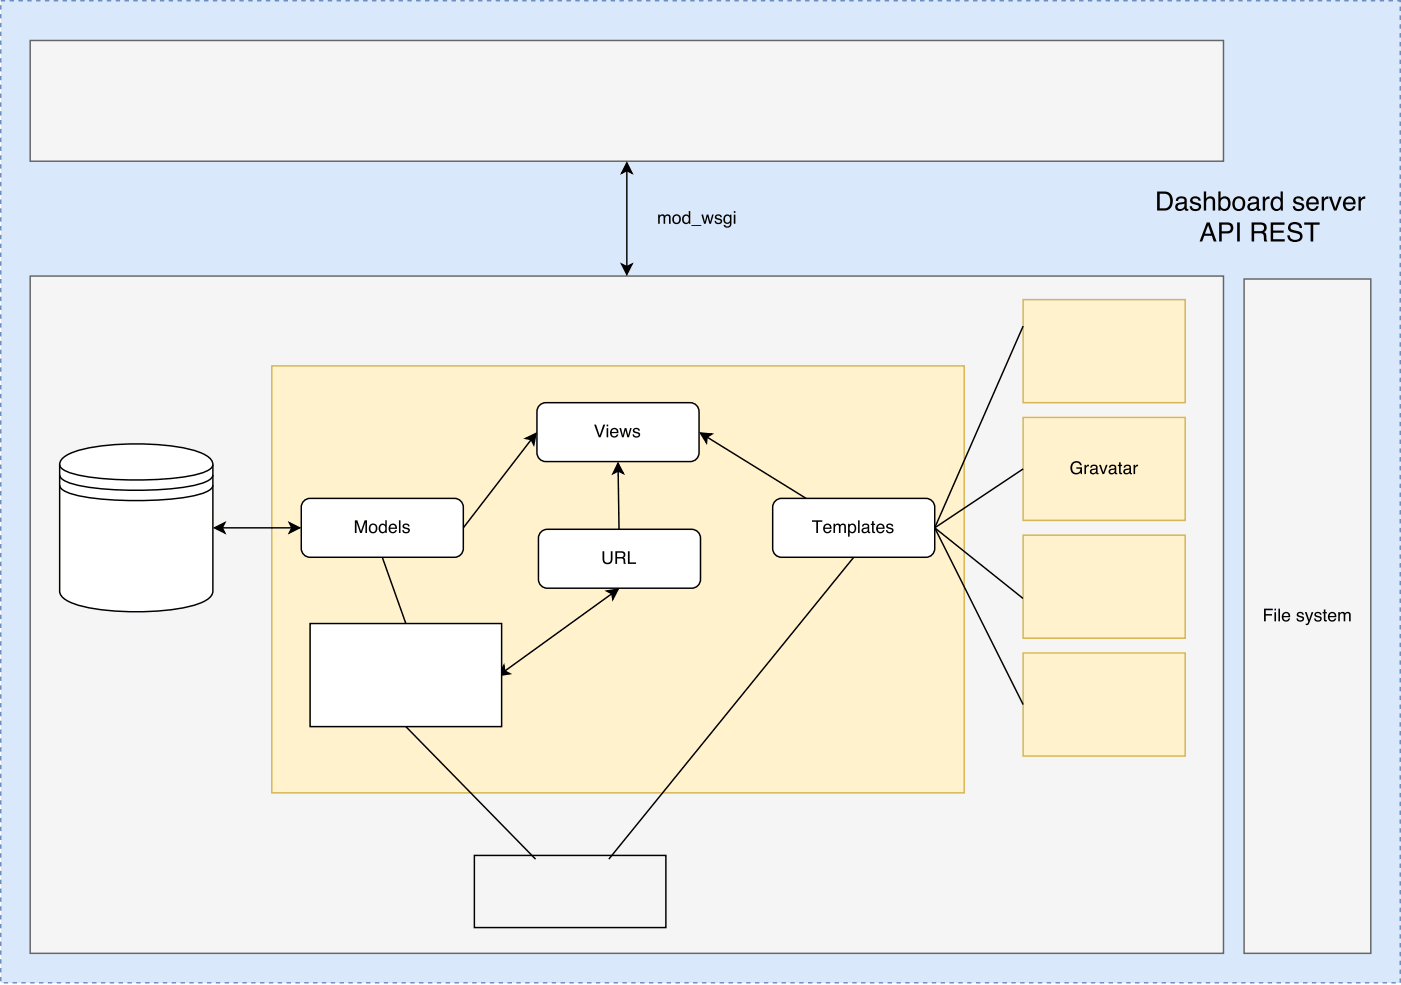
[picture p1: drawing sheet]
<svg xmlns="http://www.w3.org/2000/svg" width="335mm" height="236mm" viewBox="0 0 335 236" stroke-linecap="round" stroke-linejoin="round" font-family="sans-serif">
<path d="M.2 .2h335.1v235.3h-335.1z" fill="#dae8fc"/>
<path d="M.2 .2h335.1v235.3h-335.1z" fill="none" stroke="#6c8ebf" stroke-width=".35" stroke-dasharray="1.1 1.1" stroke-linecap="butt"/>
<path d="M7.2 66.1h285.8v162.3h-285.8z" fill="#f5f5f5"/>
<path d="M7.2 66.1h285.8v162.3h-285.8z" fill="none" stroke="#666" stroke-width=".35"/>
<path d="M65.1 87.7h165.8v102.3h-165.8z" fill="#fff2cc"/>
<path d="M65.1 87.7h165.8v102.3h-165.8z" fill="none" stroke="#d6b656" stroke-width=".35"/>
<path d="M129.2 97.1l.9-.5 .6-.1h34.6a2.12 2.12 0 0 1 2.1 2.1v9.9a2.12 2.12 0 0 1-2.1 2.1h-34.6a2.12 2.12 0 0 1-2.1-2.1v-9.9l.1-.6z" fill="#fff"/>
<path d="M129.2 97.1l.9-.5 .6-.1h34.6a2.12 2.12 0 0 1 2.1 2.1v9.9a2.12 2.12 0 0 1-2.1 2.1h-34.6a2.12 2.12 0 0 1-2.1-2.1v-9.9l.1-.6z" fill="none" stroke="#000" stroke-width=".35"/>
<path d="M142.3 101.7h.4l.9 2.6 .9-2.6h.4l-1.1 3.1h-.4zM145.3 102.6h.3v2.2h-.3zM145.3 101.7h.3v.5h-.3zM146.4 102.8a1.01 1.01 0 0 1 1.2-.2 1.01 1.01 0 0 1 .5 1.2h-1.6a.63 .63 0 0 0 .4 .7 .63 .63 0 0 0 .8-.4h.4a1.04 1.04 0 0 1-1.4 .7 1.04 1.04 0 0 1-.6-1.4zM146.7 103l-.2 .5h1.2a.61 .61 0 0 0-.3-.6 .61 .61 0 0 0-.7 .1zM148.3 102.6h.4l.5 1.7 .4-1.7h.4l.4 1.7 .5-1.7h.4l-.7 2.2h-.4l-.4-1.7-.5 1.7h-.3zM151.8 102.7a.89 .89 0 0 1 1.4 .5h-.3a.47 .47 0 0 0-.5-.4 .47 .47 0 0 0-.5 .4l.3 .2a.95 .95 0 0 1 1.1 .9 .96 .96 0 0 1-1 .6 .96 .96 0 0 1-.8-.8h.3a.54 .54 0 0 0 .6 .4 .54 .54 0 0 0 .5-.4l-.2-.2a.97 .97 0 0 1-1.1-.9z" fill="#000"/>
<path d="M185.7 120l.9-.5 .5-.1h34.6a2.12 2.12 0 0 1 2.1 2.1v9.9a2.12 2.12 0 0 1-2.1 2.1h-34.6a2.12 2.12 0 0 1-2.1-2.1v-9.9l.1-.5z" fill="#fff"/>
<path d="M167.7 103.7l2.8 .3-1.2 .7-.1 1.4zM169.3 104.7l23.7 14.7M185.7 120l.9-.5 .5-.1h34.6a2.12 2.12 0 0 1 2.1 2.1v9.9a2.12 2.12 0 0 1-2.1 2.1h-34.6a2.12 2.12 0 0 1-2.1-2.1v-9.9l.1-.5z" fill="none" stroke="#000" stroke-width=".35"/>
<g fill="#000">
<path d="M167.7 103.7l2.8 .3-1.2 .7-.1 1.4z"/>
<path d="M194.4 124.7h2.5v.3h-1v2.7h-.4v-2.7h-1.1zM197.4 125.8a1.01 1.01 0 0 1 1.2-.2 1.01 1.01 0 0 1 .5 1.1h-1.6a.63 .63 0 0 0 .5 .8 .63 .63 0 0 0 .7-.5h.4a1.04 1.04 0 0 1-1.4 .7 1.04 1.04 0 0 1-.6-1.4zM197.7 126l-.2 .4h1.3a.61 .61 0 0 0-.4-.6 .61 .61 0 0 0-.7 .2zM199.6 125.5h.4v.3a.72 .72 0 0 1 1.2 0 .73 .73 0 0 1 .9-.3 .73 .73 0 0 1 .5 .7v1.5h-.4v-1.5a.48 .48 0 0 0-.6-.4 .48 .48 0 0 0-.3 .6v1.3h-.4v-1.4a.5 .5 0 0 0-.7-.5 .5 .5 0 0 0-.2 .7v1.2h-.4zM203.6 125.9a.82 .82 0 0 0-.2 1 .82 .82 0 0 0 1 .5 .87 .87 0 0 0 .2-1 .87 .87 0 0 0-.8-.6zM203.1 125.5h.3v.3a.96 .96 0 0 1 1.3-.2 .96 .96 0 0 1 .3 1.3 .88 .88 0 0 1-.6 .8 .88 .88 0 0 1-.9-.2v1.1h-.4zM205.5 124.7h.4v3h-.4zM206.7 126.9a.53 .53 0 0 0 .7 .5 .53 .53 0 0 0 .3-.8zM206.5 125.7a.96 .96 0 0 1 1.6 .3l.1 1.4h.2v.3h-.4l-.2-.3a.74 .74 0 0 1-1.1 .3 .74 .74 0 0 1-.1-1.2l1.2-.2a.5 .5 0 0 0-.5-.6 .5 .5 0 0 0-.5 .5h-.4zM208.8 124.9h.4v.6h.4v.3h-.4v1.4l.4 .2v.3a.53 .53 0 0 1-.8-.4v-1.5h-.3v-.3h.3zM210.1 125.8a1.01 1.01 0 0 1 1.2-.2 1.01 1.01 0 0 1 .5 1.1h-1.6a.63 .63 0 0 0 .5 .8 .63 .63 0 0 0 .7-.5h.4a1.04 1.04 0 0 1-1.4 .7 1.04 1.04 0 0 1-.6-1.4zM210.4 126l-.2 .4h1.2a.61 .61 0 0 0-.3-.6 .61 .61 0 0 0-.7 .2zM212.4 125.6a.89 .89 0 0 1 1.5 .5h-.3a.47 .47 0 0 0-.5-.4 .47 .47 0 0 0-.5 .5l.2 .1a.95 .95 0 0 1 1.2 1 .96 .96 0 0 1-1 .5 .96 .96 0 0 1-.8-.8h.3a.54 .54 0 0 0 .6 .5 .54 .54 0 0 0 .5-.5l-.2-.2a.97 .97 0 0 1-1.2-.9z"/>
</g>
<path d="M72.8 120l.9-.5 .6-.1h34.5a2.12 2.12 0 0 1 2.1 2.1v9.9a2.12 2.12 0 0 1-2.1 2.1h-34.5a2.12 2.12 0 0 1-2.2-2.1v-9.9l.1-.5z" fill="#fff"/>
<path d="M72.8 120l.9-.5 .6-.1h34.5a2.12 2.12 0 0 1 2.1 2.1v9.9a2.12 2.12 0 0 1-2.1 2.1h-34.5a2.12 2.12 0 0 1-2.2-2.1v-9.9l.1-.5z" fill="none" stroke="#000" stroke-width=".35"/>
<path d="M85 124.7h.6l.8 2.5 .9-2.5h.6v3h-.4v-2.6l-.9 2.6h-.4l-.8-2.6v2.6h-.4zM89 125.9a.83 .83 0 0 0-.3 1 .83 .83 0 0 0 1 .4 .84 .84 0 0 0 .3-1 .84 .84 0 0 0-1-.4zM88.6 125.8a1.13 1.13 0 0 1 1.8 .7 1.13 1.13 0 0 1-1.6 1.1l-.5-.6v-.7zM91.2 126a.81 .81 0 0 0-.1 1 .81 .81 0 0 0 .9 .4 .82 .82 0 0 0 .3-1.1 .82 .82 0 0 0-.9-.4zM91.1 125.6l.7-.1 .5 .3v-1.1h.3v3h-.3v-.3a.96 .96 0 0 1-1.3 .2 .96 .96 0 0 1-.3-1.3zM93.3 125.8a1.01 1.01 0 0 1 1.3-.2 1.01 1.01 0 0 1 .5 1.1h-1.7a.63 .63 0 0 0 .5 .8 .63 .63 0 0 0 .8-.5h.3a1.04 1.04 0 0 1-1.3 .7 1.04 1.04 0 0 1-.6-1.4zM93.6 126l-.1 .4h1.2a.61 .61 0 0 0-.4-.6 .61 .61 0 0 0-.7 .2zM95.5 124.7h.4v3h-.4zM96.6 125.6a.89 .89 0 0 1 1.5 .5h-.4a.47 .47 0 0 0-.5-.4 .47 .47 0 0 0-.4 .5l.2 .1a.95 .95 0 0 1 1.1 1 .96 .96 0 0 1-1 .5 .96 .96 0 0 1-.8-.8h.4a.54 .54 0 0 0 .5 .5 .54 .54 0 0 0 .6-.5l-.3-.2a.97 .97 0 0 1-1.1-.9z" fill="#000"/>
<path d="M129.6 127.4l.9-.5 .6-.1h34.5a2.12 2.12 0 0 1 2.1 2.1v9.9a2.12 2.12 0 0 1-2.1 2.1h-34.5a2.12 2.12 0 0 1-2.2-2.1v-9.9l.1-.5z" fill="#fff"/>
<path d="M125.9 105.1l2.4-1.2-.5 2.7-.6-1.3zM127.2 105.3l-16.3 21.2M148 111l1.3 2.4-1.3-.6-1.2 .7zM148 112.8l.2 14M51.4 126.5l2.4-1.3-.6 1.3 .6 1.2zM53.2 126.5h16.7M69.3 125.2l2.4 1.3-2.4 1.2 .6-1.2zM91.5 133.5l5.7 15.9M129.6 127.4l.9-.5 .6-.1h34.5a2.12 2.12 0 0 1 2.1 2.1v9.9a2.12 2.12 0 0 1-2.1 2.1h-34.5a2.12 2.12 0 0 1-2.2-2.1v-9.9l.1-.5z" fill="none" stroke="#000" stroke-width=".35"/>
<g fill="#000">
<path d="M125.9 105.1l2.4-1.2-.5 2.7-.6-1.3zM148 111l1.3 2.4-1.3-.6-1.2 .7zM51.4 126.5l2.4-1.3-.6 1.3 .6 1.2zM69.3 125.2l2.4 1.3-2.4 1.2 .6-1.2z"/>
<path d="M144.3 132.1h.4v1.9a.78 .78 0 0 0 .8 .8 .78 .78 0 0 0 .8-.8v-1.9h.4v1.7a1.21 1.21 0 0 1-1.2 1.4 1.21 1.21 0 0 1-1.2-1.4zM147.8 132.4v1.1h.9a.53 .53 0 0 0 .7-.5 .53 .53 0 0 0-.6-.6zM147.4 132.1h1.4a.83 .83 0 0 1 .9 .5 .83 .83 0 0 1-.4 1l.4 .4 .2 1.1h-.5l-.1-1-.6-.3h-.9v1.3h-.4zM150.4 132.1h.4v2.7h1.5v.3h-1.9z"/>
</g>
<path d="M245 100h38.8v24.7h-38.8z" fill="#fff2cc"/>
<path d="M245 100h38.8v24.7h-38.8z" fill="none" stroke="#d6b656" stroke-width=".35"/>
<path d="M256.7 110.9a1.35 1.35 0 0 1 2.3 .6h-.4a1 1 0 0 0-1.2-.6 1 1 0 0 0-.7 1.2 1 1 0 0 0 .9 1.2 1 1 0 0 0 1.1-1h-.9v-.3h1.3v1.6h-.3l-.1-.4a1.46 1.46 0 0 1-1.9 .2 1.46 1.46 0 0 1-.4-2zM259.7 111.4h.3v.4l.4-.4 .4-.1-.1 .4a.56 .56 0 0 0-.6 .6v1.3h-.4zM261.4 112.8a.53 .53 0 0 0 .7 .5 .53 .53 0 0 0 .3-.8zM261.2 111.6a.96 .96 0 0 1 1.6 .3v1.4h.3v.3h-.4l-.2-.3a.74 .74 0 0 1-1.2 .3 .74 .74 0 0 1 0-1.2l1.1-.3a.5 .5 0 0 0-.4-.5 .5 .5 0 0 0-.6 .5h-.3zM263.2 111.4h.4l.6 1.8 .6-1.8h.4l-.8 2.2h-.4zM265.9 112.8a.53 .53 0 0 0 .7 .5 .53 .53 0 0 0 .3-.8zM265.7 111.6a.96 .96 0 0 1 1.6 .3v1.4h.2v.3h-.4l-.2-.3a.74 .74 0 0 1-1.1 .3 .74 .74 0 0 1 0-1.2l1.1-.3a.5 .5 0 0 0-.4-.5 .5 .5 0 0 0-.6 .5h-.3zM268 110.8h.4v.6h.3v.3h-.3v1.4l.3 .2v.3a.53 .53 0 0 1-.7-.4v-1.5h-.3v-.3h.3zM269.4 112.8a.53 .53 0 0 0 .7 .5 .53 .53 0 0 0 .3-.8zM269.2 111.6a.96 .96 0 0 1 1.6 .3v1.4h.3v.3h-.4l-.2-.3a.74 .74 0 0 1-1.2 .3 .74 .74 0 0 1 0-1.2l1.1-.3a.5 .5 0 0 0-.4-.5 .5 .5 0 0 0-.6 .5h-.3zM271.4 111.4h.4v.4l.4-.4 .3-.1v.4a.56 .56 0 0 0-.7 .6v1.3h-.4z" fill="#000"/>
<path d="M245 71.8h38.8v24.7h-38.8z" fill="#fff2cc"/>
<path d="M245 71.8h38.8v24.7h-38.8z" fill="none" stroke="#d6b656" stroke-width=".35"/>
<path d="M245 128.2h38.8v24.7h-38.8z" fill="#fff2cc"/>
<path d="M245 128.2h38.8v24.7h-38.8z" fill="none" stroke="#d6b656" stroke-width=".35"/>
<path d="M245 156.5h38.8v24.7h-38.8z" fill="#fff2cc"/>
<path d="M245 156.5h38.8v24.7h-38.8z" fill="none" stroke="#d6b656" stroke-width=".35"/>
<path d="M245 78.1l-21.2 48.4M245 112.4l-21.2 14.1M204.4 133.5l-58.6 72.3M223.8 126.5l21.2 16.9M223.8 126.5l21.2 42.3M97.2 174.1l31 31.7M113.6 205h45.9v17.2h-45.9z" fill="none" stroke="#000" stroke-width=".35"/>
<path d="M297.9 66.9h30.4v161.5h-30.4z" fill="#f5f5f5"/>
<path d="M297.9 66.9h30.4v161.5h-30.4z" fill="none" stroke="#666" stroke-width=".35"/>
<path d="M302.7 145.8h2.1v.4h-1.7v.9h1.5v.4h-1.5v1.4h-.4zM305.2 146.7h.4v2.2h-.4zM305.2 145.8h.4v.5h-.4zM306.1 145.8h.4v3.1h-.4zM307.2 146.9a1.01 1.01 0 0 1 1.3-.2 1.01 1.01 0 0 1 .5 1.2h-1.7a.63 .63 0 0 0 .5 .7 .63 .63 0 0 0 .8-.4h.3a1.04 1.04 0 0 1-1.3 .7 1.04 1.04 0 0 1-.6-1.4zM307.5 147.1l-.2 .5h1.3a.61 .61 0 0 0-.4-.6 .61 .61 0 0 0-.7 .1zM310.7 146.8a.89 .89 0 0 1 1.5 .5h-.3a.47 .47 0 0 0-.5-.4 .47 .47 0 0 0-.5 .4l.2 .2a.95 .95 0 0 1 1.2 .9 .96 .96 0 0 1-1 .5 .96 .96 0 0 1-.8-.7h.3a.54 .54 0 0 0 .6 .4 .54 .54 0 0 0 .5-.5l-.2-.1a.97 .97 0 0 1-1.2-.9zM312.5 146.7h.4l.6 1.8 .6-1.8h.4l-.8 2.2a.77 .77 0 0 1-1 .9v-.4h.3l.3-.5zM315 146.8a.89 .89 0 0 1 1.4 .5h-.3a.47 .47 0 0 0-.5-.4 .47 .47 0 0 0-.4 .4l.2 .2a.95 .95 0 0 1 1.1 .9 .96 .96 0 0 1-1 .5 .96 .96 0 0 1-.8-.7h.3a.54 .54 0 0 0 .6 .4 .54 .54 0 0 0 .5-.5l-.2-.1a.97 .97 0 0 1-1.1-.9zM317 146h.4v.7h.3v.3h-.3v1.4l.3 .2v.3a.53 .53 0 0 1-.7-.5v-1.4h-.3v-.3h.3zM318.3 146.9a1.01 1.01 0 0 1 1.2-.2 1.01 1.01 0 0 1 .5 1.2h-1.6a.63 .63 0 0 0 .5 .7 .63 .63 0 0 0 .7-.4h.4a1.04 1.04 0 0 1-1.4 .7 1.04 1.04 0 0 1-.6-1.4zM318.6 147.1l-.2 .5h1.2a.61 .61 0 0 0-.3-.6 .61 .61 0 0 0-.7 .1zM320.5 146.7h.3v.3a.72 .72 0 0 1 1.3 0 .73 .73 0 0 1 .8-.4 .73 .73 0 0 1 .5 .8v1.5h-.3v-1.6a.48 .48 0 0 0-.6-.3 .48 .48 0 0 0-.4 .6v1.3h-.3v-1.5a.5 .5 0 0 0-.7-.5 .5 .5 0 0 0-.3 .8v1.2h-.3z" fill="#000"/>
<path d="M7.2 9.7h285.8v28.9h-285.8z" fill="#f5f5f5"/>
<path d="M7.2 9.7h285.8v28.9h-285.8z" fill="none" stroke="#666" stroke-width=".35"/>
<path d="M150.1 39l1.2 2.5-1.2-.6-1.2 .6zM150.1 40.9v23M148.9 63.3l1.2 .6 1.2-.6-1.2 2.5z" fill="none" stroke="#000" stroke-width=".35"/>
<g fill="#000">
<path d="M150.1 39l1.2 2.5-1.2-.6-1.2 .6zM148.9 63.3l1.2 .6 1.2-.6-1.2 2.5z"/>
<path d="M157.6 51.4h.4v.3a.72 .72 0 0 1 1.2 0 .73 .73 0 0 1 .9-.3 .73 .73 0 0 1 .5 .7v1.5h-.4v-1.5a.48 .48 0 0 0-.6-.4 .48 .48 0 0 0-.3 .6v1.3h-.4v-1.4a.5 .5 0 0 0-.6-.5 .5 .5 0 0 0-.3 .7v1.2h-.4zM161.6 51.8a.83 .83 0 0 0-.2 1.1 .83 .83 0 0 0 1 .4 .84 .84 0 0 0 .3-1.1 .84 .84 0 0 0-1.1-.4zM161.3 51.7a1.13 1.13 0 0 1 1.8 .8 1.13 1.13 0 0 1-1.6 1.1l-.5-.7v-.7zM163.9 51.9a.81 .81 0 0 0-.2 1 .81 .81 0 0 0 1 .4 .82 .82 0 0 0 .3-1 .82 .82 0 0 0-1-.5zM163.8 51.5l.6-.1 .5 .3v-1.1h.4v3h-.3v-.3a.96 .96 0 0 1-1.3 .2 .96 .96 0 0 1-.3-1.2zM165.6 53.9h2.3v.3h-2.3zM168 51.4h.4l.4 1.8 .4-1.8h.4l.5 1.7 .4-1.7h.4l-.6 2.2h-.4l-.5-1.7-.4 1.7h-.4zM171.4 51.5a.89 .89 0 0 1 1.5 .5h-.4a.47 .47 0 0 0-.5-.3 .47 .47 0 0 0-.4 .4l.2 .1a.95 .95 0 0 1 1.1 1 .96 .96 0 0 1-1 .5 .96 .96 0 0 1-.8-.8h.4a.54 .54 0 0 0 .5 .5 .54 .54 0 0 0 .5-.5l-.2-.1a.97 .97 0 0 1-1.1-.9zM173.5 51.7a.83 .83 0 0 1 1.3 0v-.3h.4v2a.97 .97 0 0 1-.8 1.1 .97 .97 0 0 1-1.1-.6h.4a.64 .64 0 0 0 .8 .3 .64 .64 0 0 0 .3-.9 .96 .96 0 0 1-1.3 .2 .96 .96 0 0 1-.3-1.3zM173.8 51.9a.84 .84 0 0 0-.2 .9 .84 .84 0 0 0 .8 .5 .83 .83 0 0 0 .4-.9 .83 .83 0 0 0-.8-.7zM175.7 51.4h.4v2.2h-.4zM175.7 50.6h.4v.4h-.4z"/>
<path d="M277.7 46.4v3.5h1.1a1.71 1.71 0 0 0 1.3-2.4l-.4-.8a2.65 2.65 0 0 0-2-.3zM277.1 45.9a3.8 3.8 0 0 1 3 .4 2.55 2.55 0 0 1-.7 4.1h-2.3zM282.1 49.2a.64 .64 0 0 0 .2 .9 .64 .64 0 0 0 .9-.2 .99 .99 0 0 0 .4-1.1zM281.8 47.4a1.6 1.6 0 0 1 2.3 .3l.1 2.3 .4 .1v.4a.63 .63 0 0 1-.9-.5 1.13 1.13 0 0 1-1.6 .5 1.13 1.13 0 0 1-.4-1.6l.5-.3 1.1-.2a.52 .52 0 0 0 .3-.7 .52 .52 0 0 0-.7-.2l-.5 .1-.3 .5h-.5zM285.3 47.3a1.35 1.35 0 0 1 2.2 .8h-.5a.72 .72 0 0 0-.7-.6 .72 .72 0 0 0-.7 .6l.2 .2a2.76 2.76 0 0 1 1.8 .9 1.36 1.36 0 0 1-1.3 1.4 1.36 1.36 0 0 1-1.4-1.2h.5a.86 .86 0 0 0 .8 .7 .86 .86 0 0 0 .9-.5 1.91 1.91 0 0 0-1.6-.8l-.4-.2-.1-.5zM288.3 45.9h.5v1.7a1.17 1.17 0 0 1 1.4-.5 1.17 1.17 0 0 1 .8 1.2v2.1h-.6v-2a.82 .82 0 0 0-1-.9 .82 .82 0 0 0-.6 1.2v1.7h-.5zM291.8 45.9h.5v1.6a1.37 1.37 0 0 1 1.7-.3 1.37 1.37 0 0 1 .7 1.5 1.41 1.41 0 0 1-.6 1.6 1.41 1.41 0 0 1-1.7-.1l-.1-.2v.4h-.5zM292.6 47.8a1.55 1.55 0 0 0 .3 2.2 1.23 1.23 0 0 0 1.1-1.9l-.5-.5h-.5zM296.1 47.7a1.41 1.41 0 0 0 .5 2.4 1.41 1.41 0 0 0 .9-2.1l-.6-.5zM295.5 47.5a1.62 1.62 0 0 1 2.2-.1 1.62 1.62 0 0 1 .4 2.1 1.57 1.57 0 0 1-2 1 1.57 1.57 0 0 1-1-2zM299.4 49.2a.64 .64 0 0 0 .2 .9 .64 .64 0 0 0 .8-.2 .99 .99 0 0 0 .5-1.1zM299.1 47.4a1.6 1.6 0 0 1 2.3 .3l.1 2.3 .3 .1v.4a.63 .63 0 0 1-.9-.5 1.13 1.13 0 0 1-1.5 .5 1.13 1.13 0 0 1-.4-1.6l.5-.3 1.1-.2a.52 .52 0 0 0 .3-.7 .52 .52 0 0 0-.8-.2l-.4 .1-.3 .5h-.5zM302.4 47.1h.5v.6a.97 .97 0 0 1 1.1-.6v.5a.86 .86 0 0 0-1 .9v1.9h-.6zM305.1 47.9a1.4 1.4 0 0 0 .7 2.2 1.34 1.34 0 0 0 .9-1.3 1.34 1.34 0 0 0-.9-1.2zM304.8 47.4a1.26 1.26 0 0 1 1.9 .2v-1.7h.5v4.5h-.5v-.4a1.37 1.37 0 0 1-1.7 .4 1.37 1.37 0 0 1-.7-1.5l.2-1zM310 47.3a1.35 1.35 0 0 1 2.2 .8h-.5a.72 .72 0 0 0-.7-.6 .72 .72 0 0 0-.7 .6l.2 .2a2.76 2.76 0 0 1 1.8 .9 1.36 1.36 0 0 1-1.3 1.4 1.36 1.36 0 0 1-1.4-1.2h.5a.86 .86 0 0 0 .8 .7 .86 .86 0 0 0 .9-.5 1.91 1.91 0 0 0-1.6-.8l-.4-.2-.1-.5zM313.2 47.6a1.52 1.52 0 0 1 1.9-.4 1.52 1.52 0 0 1 .7 1.8h-2.4a.95 .95 0 0 0 .7 1.1 .95 .95 0 0 0 1.1-.7h.6a1.55 1.55 0 0 1-2 1.1 1.55 1.55 0 0 1-1-2zM313.7 47.8l-.3 .7h1.8a.91 .91 0 0 0-.5-.9 .91 .91 0 0 0-1 .2zM316.5 47.1h.5v.6a.97 .97 0 0 1 1.1-.6v.5a.86 .86 0 0 0-1 .9v1.9h-.6zM318.2 47.1h.7l.9 2.7 .9-2.7h.6l-1.3 3.3h-.6zM322 47.6a1.52 1.52 0 0 1 1.9-.4 1.52 1.52 0 0 1 .7 1.8h-2.4a.95 .95 0 0 0 .7 1.1 .95 .95 0 0 0 1.1-.7h.6a1.55 1.55 0 0 1-2 1.1 1.55 1.55 0 0 1-1-2zM322.5 47.8l-.3 .7h1.8a.91 .91 0 0 0-.5-.9 .91 .91 0 0 0-1 .2zM325.3 47.1h.5v.6a.97 .97 0 0 1 1.1-.6v.5a.86 .86 0 0 0-1 .9v1.9h-.6z"/>
<path d="M289.3 54l-.7 2h1.4zM289 53.3h.7l1.6 4.6h-.7l-.4-1.4h-1.8l-.5 1.4h-.6zM291.9 53.3h2.1a1.32 1.32 0 0 1 1.3 1.3 1.32 1.32 0 0 1-1.3 1.3h-1.4v2h-.7zM292.6 53.8v1.6h1.2a.8 .8 0 0 0 .9-.8 .8 .8 0 0 0-.9-.8zM296.3 53.3h.6v4.6h-.6zM300.3 53.8v1.6h1.5a.79 .79 0 0 0 .9-.7 .79 .79 0 0 0-.9-.9zM299.7 53.3h2.1a1.25 1.25 0 0 1 1.5 .8 1.25 1.25 0 0 1-.6 1.5l.5 .4 .1 1.5 .2 .4h-.8l-.1-1.6-.3-.3-.6-.1h-1.4v2h-.6zM304.3 53.3h3.3v.6h-2.7v1.3h2.5v.6h-2.5v1.5h2.8v.6h-3.4zM308.9 53.6a1.76 1.76 0 0 1 2.9 1h-.6a1.13 1.13 0 0 0-1-.9 1.13 1.13 0 0 0-1.2 .8l.1 .2a4 4 0 0 0 2.2 .8 1.32 1.32 0 0 1 .5 1.6 1.32 1.32 0 0 1-1.4 .9 1.68 1.68 0 0 1-2.1-1.6h.6a1.28 1.28 0 0 0 1.1 1.1 1.28 1.28 0 0 0 1.3-.8l-.1-.4-.3-.2a3.8 3.8 0 0 1-2.4-1v-.8zM312.3 53.3h3.7v.5h-1.5v4.1h-.7v-4.1h-1.5z"/>
</g>
<path d="M15.1 109.7a20.8 20.8 0 0 1 10.2-3 64.6 64.6 0 0 1 20.9 1.1 7.5 7.5 0 0 1 4.6 2.6l.2 .9v30.3a4 4 0 0 1-3.2 3 53.7 53.7 0 0 1-20.1 1.8 31.1 31.1 0 0 1-11.6-2.4l-1-.7-.6-.8-.2-.9v-30.3l.2-.9z" fill="#fff"/>
<path d="M14.3 111.3l.2 .7a9.1 9.1 0 0 0 5 2 80.9 80.9 0 0 0 28-.4l2.5-1 .7-.6 .3-.7M14.3 113.8l.2 .6a9.1 9.1 0 0 0 5 2.1 80.9 80.9 0 0 0 28-.4l2.5-1.1 .7-.6 .3-.6M14.3 116.2l.2 .7a9.1 9.1 0 0 0 5 2 80.9 80.9 0 0 0 28-.4l2.5-1 .7-.6 .3-.7M15.1 109.7a20.8 20.8 0 0 1 10.2-3 64.6 64.6 0 0 1 20.9 1.1 7.5 7.5 0 0 1 4.6 2.6l.2 .9v30.3a4 4 0 0 1-3.2 3 53.7 53.7 0 0 1-20.1 1.8 31.1 31.1 0 0 1-11.6-2.4l-1-.7-.6-.8-.2-.9v-30.3l.2-.9zM120.7 159.4l.2 1.4 1.2 .6-2.7 .5zM145.3 141.6l2.7-.4-1.3 2.4-.2-1.3zM146.5 142.3l-25.6 18.5" fill="none" stroke="#000" stroke-width=".35"/>
<path d="M145.3 141.6l2.7-.4-1.3 2.4-.2-1.3zM120.7 159.4l.2 1.4 1.2 .6-2.7 .5z" fill="#000"/>
<path d="M74.3 149.4h45.8v24.7h-45.8z" fill="#fff"/>
<path d="M74.3 149.4h45.8v24.7h-45.8z" fill="none" stroke="#000" stroke-width=".35"/>
</svg>
